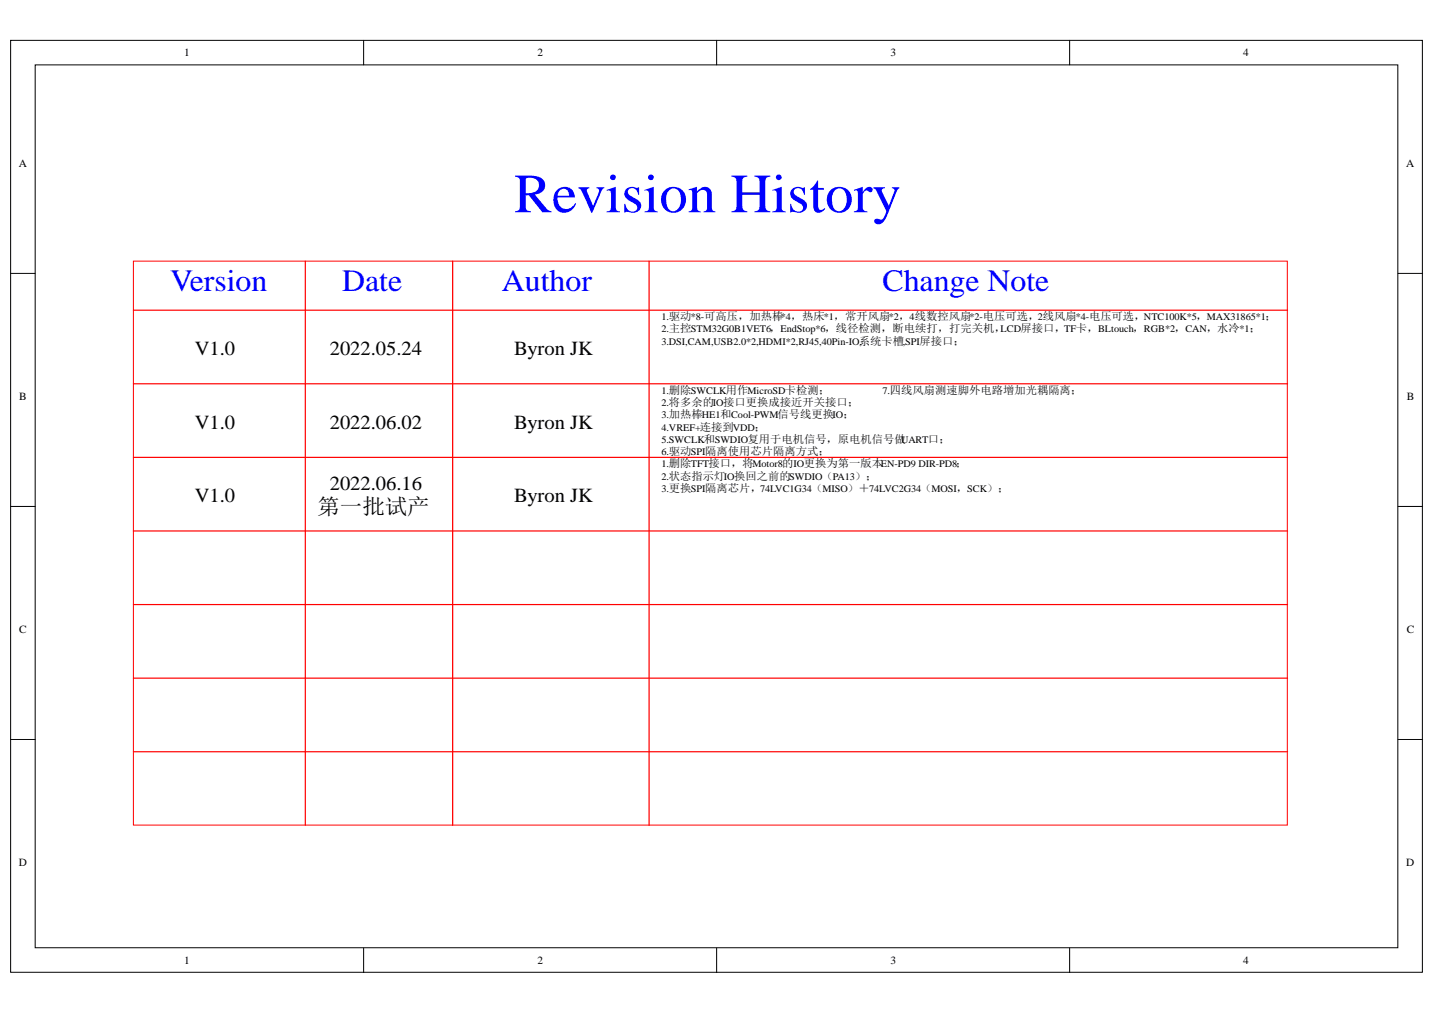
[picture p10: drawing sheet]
<svg xmlns="http://www.w3.org/2000/svg" width="297mm" height="210mm" viewBox="0 0 297 210" stroke-linecap="round" stroke-linejoin="round" font-family="sans-serif">
<defs><g id="words">
<text font-size="11.4" fill="#00f" x="106.4" y="43.9">Revision History</text>
<g font-size="6.4" fill="#00f">
<text x="35.2" y="60.3">Version</text>
<text x="70.8" y="60.3">Date</text>
<text x="103.9" y="60.3">Author</text>
<text x="182.7" y="60.3">Change Note</text>
</g>
<text font-size="4.5" x="65.7" y="106.5">第一批试产</text>
<g font-size="4.1">
<text x="40.3" y="73.5">V1.0</text>
<text x="68.3" y="73.5">2022.05.24</text>
<text x="106.4" y="73.5">Byron JK</text>
<text x="40.3" y="88.7">V1.0</text>
<text x="68.3" y="88.7">2022.06.02</text>
<text x="106.4" y="88.7">Byron JK</text>
<text x="68.3" y="101.4">2022.06.16</text>
<text x="40.3" y="103.9">V1.0</text>
<text x="106.4" y="103.9">Byron JK</text>
</g>
<g font-size="2.3">
<text x="38.1" y="11.7">1</text>
<text x="111.2" y="11.7">2</text>
<text x="184.3" y="11.7">3</text>
<text x="257.4" y="11.7">4</text>
<text x="3.9" y="34.5">A</text>
<text x="291.1" y="34.5">A</text>
<text x="4" y="82.8">B</text>
<text x="291.2" y="82.8">B</text>
<text x="4" y="131">C</text>
<text x="291.2" y="131">C</text>
<text x="3.9" y="179.2">D</text>
<text x="291.1" y="179.2">D</text>
<text x="38.1" y="199.5">1</text>
<text x="111.2" y="199.5">2</text>
<text x="184.3" y="199.5">3</text>
<text x="257.4" y="199.5">4</text>
</g>
<g font-size="2.1">
<text x="136.9" y="66.3">1.驱动*8-可高压，加热棒*4，热床*1，常开风扇*2，4线数控风扇*2-电压可选，2线风扇*4-电压可选，NTC100K*5，MAX31865*1；</text>
<text x="136.9" y="68.8">2.主控STM32G0B1VET6，EndStop*6，线径检测，断电续打，打完关机，</text>
<text x="136.9" y="71.4">3.DSI,CAM,USB2.0*2,HDMI*2,RJ45,40Pin-IO,系统卡槽,SPI屏接口；</text>
<text x="207.1" y="68.8">LCD屏接口，TF卡，BLtouch，RGB*2，CAN，水冷*1；</text>
<text x="136.9" y="81.5">1.删除SWCLK用作MicroSD卡检测；</text>
<text x="182.7" y="81.5">7.四线风扇测速脚外电路增加光耦隔离；</text>
<text x="136.9" y="84.1">2.将多余的IO接口更换成接近开关接口；</text>
<text x="136.9" y="86.6">3.加热棒HE1和Cool-PWM信号线更换IO；</text>
<text x="136.9" y="89.1">4.VREF+连接到VDD；</text>
<text x="136.9" y="91.7">5.SWCLK和SWDIO复用于电机信号，原电机信号做</text>
<text x="136.9" y="94.2">6.驱动SPI隔离使用芯片隔离方式；</text>
<text x="186.6" y="91.7">UART口；</text>
<text x="136.9" y="96.8">1.删除TFT接口，将Motor8的IO更换为第一版本EN-PD9 DIR-PD8；</text>
<text x="136.9" y="99.3">2.状态指示灯IO换回之前的SWDIO（PA13）；</text>
<text x="136.9" y="101.9">3.更换SPI隔离芯片，74LVC1G34（MISO）＋74LVC2G34（MOSI，SCK）；</text>
</g>
</g></defs>
<g fill="#fff" stroke="#000" stroke-width=".21">
<path d="M2.2 8.4h292.2v192.9h-292.2z"/>
<path d="M7.3 13.4h282v182.8h-282z"/>
</g>
<path d="M75.3 8.4v5M148.3 8.4v5M221.4 8.4v5M2.2 56.6h5.1M289.4 56.6h5.1M2.2 104.8h5.1M289.4 104.8h5.1M2.2 153.1h5.1M289.4 153.1h5.1M75.3 196.2v5.1M148.3 196.2v5.1M221.4 196.2v5.1" fill="none" stroke="#000" stroke-width=".21"/>
<path d="M27.6 54.1h238.9v116.7h-238.9z" fill="#fff" stroke="#f00" stroke-width=".21"/>
<path d="M63.2 54.1v116.7M93.7 54.1v116.7M134.4 54.1v116.7M27.6 64.2h238.9M27.6 79.4h238.9M27.6 94.7h238.9M27.6 109.9h238.9M27.6 125.1h238.9M27.6 140.4h238.9M27.6 155.6h238.9" fill="none" stroke="#f00" stroke-width=".25"/>
<use href="#words"/>
</svg>
